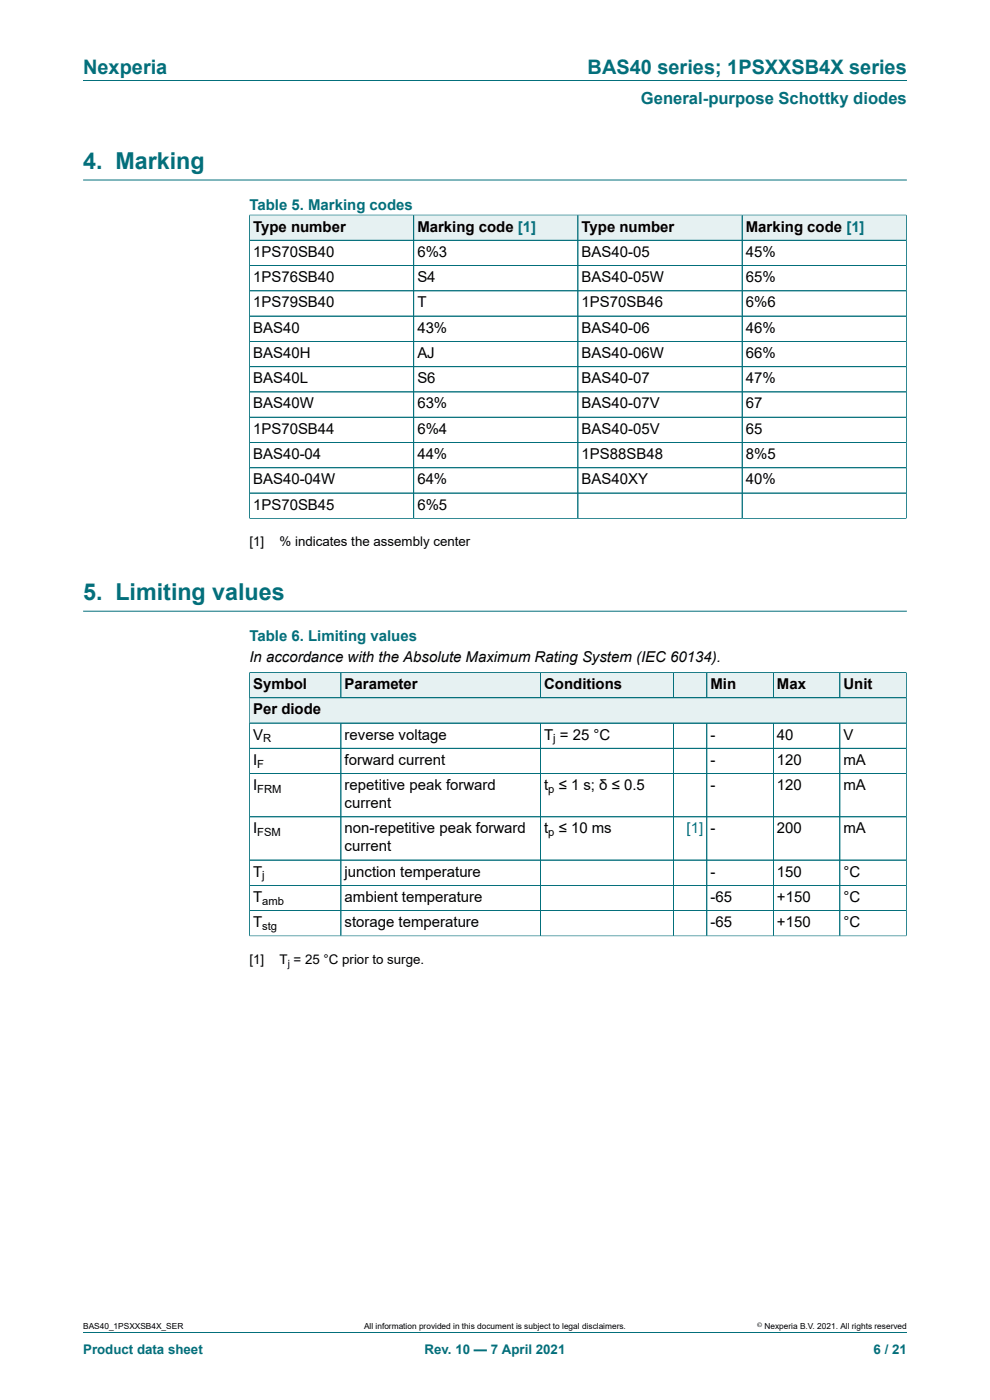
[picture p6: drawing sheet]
<svg xmlns="http://www.w3.org/2000/svg" width="210mm" height="297mm" viewBox="0 0 210 297" stroke-linecap="round" stroke-linejoin="round" font-family="sans-serif">
<defs><g id="words">
<g font-size="4.9" fill="#036f7b">
<text x="17.6" y="35.9">4. Marking</text>
<text x="17.6" y="127.3">5. Limiting values</text>
</g>
<g font-size="4.2" fill="#036f7b">
<text x="17.6" y="15.6">Nexperia</text>
<text x="124.6" y="15.6">BAS40 series; 1PSXXSB4X series</text>
</g>
<text font-size="3.5" fill="#036f7b" x="136" y="22">General-purpose Schottky diodes</text>
<g font-size="3.2" fill="#036f7b">
<text x="52.9" y="44.5">Table 5. Marking codes</text>
<text x="52.9" y="136">Table 6. Limiting values</text>
</g>
<g font-size="3.2">
<text x="53.7" y="49.1">Type number</text>
<text x="88.5" y="49.1">Marking code [1]</text>
<text x="123.4" y="49.1">Type number</text>
<text x="158.2" y="49.1">Marking code [1]</text>
<text x="53.7" y="54.5">1PS70SB40</text>
<text x="53.7" y="59.8">1PS76SB40</text>
<text x="88.5" y="54.5">6%3</text>
<text x="88.5" y="59.8">S4</text>
<text x="123.4" y="54.5">BAS40-05</text>
<text x="123.4" y="59.8">BAS40-05W</text>
<text x="158.2" y="54.5">45%</text>
<text x="158.2" y="59.8">65%</text>
<text x="53.7" y="65.2">1PS79SB40</text>
<text x="88.5" y="65.2">T</text>
<text x="123.4" y="65.2">1PS70SB46</text>
<text x="158.2" y="65.2">6%6</text>
<text x="53.7" y="70.6">BAS40</text>
<text x="88.5" y="70.6">43%</text>
<text x="123.4" y="70.6">BAS40-06</text>
<text x="158.2" y="70.6">46%</text>
<text x="53.7" y="75.9">BAS40H</text>
<text x="88.5" y="75.9">AJ</text>
<text x="123.4" y="75.9">BAS40-06W</text>
<text x="158.2" y="75.9">66%</text>
<text x="53.7" y="81.3">BAS40L</text>
<text x="88.5" y="81.3">S6</text>
<text x="123.4" y="81.3">BAS40-07</text>
<text x="158.2" y="81.3">47%</text>
<text x="53.7" y="86.7">BAS40W</text>
<text x="88.5" y="86.7">63%</text>
<text x="123.4" y="86.7">BAS40-07V</text>
<text x="158.2" y="86.7">67</text>
<text x="53.7" y="92">1PS70SB44</text>
<text x="88.5" y="92">6%4</text>
<text x="123.4" y="92">BAS40-05V</text>
<text x="158.2" y="92">65</text>
<text x="53.7" y="97.4">BAS40-04</text>
<text x="88.5" y="97.4">44%</text>
<text x="123.4" y="97.4">1PS88SB48</text>
<text x="158.2" y="97.4">8%5</text>
<text x="53.7" y="102.7">BAS40-04W</text>
<text x="88.5" y="102.7">64%</text>
<text x="123.4" y="102.7">BAS40XY</text>
<text x="158.2" y="102.7">40%</text>
<text x="53.7" y="108.1">1PS70SB45</text>
<text x="88.5" y="108.1">6%5</text>
<text x="52.9" y="140.5">In accordance with the Absolute Maximum Rating System (IEC 60134).</text>
<text x="53.7" y="146.2">Symbol</text>
<text x="73.1" y="146.2">Parameter</text>
<text x="115.4" y="146.2">Conditions</text>
<text x="150.7" y="146.2">Min</text>
<text x="164.8" y="146.2">Max</text>
<text x="178.9" y="146.2">Unit</text>
<text x="53.7" y="151.5">Per diode</text>
<text x="53.7" y="156.9">V</text>
<text x="73.1" y="156.9">reverse voltage</text>
<text x="115.4" y="156.9">T = 25 °C</text>
<text x="150.7" y="156.9">-</text>
<text x="164.8" y="156.9">40</text>
<text x="178.9" y="156.9">V</text>
<text x="53.7" y="162.3">I</text>
<text x="53.7" y="167.6">I</text>
<text x="73.1" y="162.3">forward current</text>
<text x="73.1" y="167.6">repetitive peak forward</text>
<text x="115.4" y="167.6">t ≤ 1 s; δ ≤ 0.5</text>
<text x="150.7" y="162.3">-</text>
<text x="150.7" y="167.6">-</text>
<text x="164.8" y="162.3">120</text>
<text x="164.8" y="167.6">120</text>
<text x="178.9" y="162.3">mA</text>
<text x="178.9" y="167.6">mA</text>
<text x="73.1" y="171.4">current</text>
<text x="53.7" y="176.8">I</text>
<text x="73.1" y="176.8">non-repetitive peak forward</text>
<text x="115.4" y="176.8">t ≤ 10 ms</text>
<text x="150.7" y="176.8">-</text>
<text x="164.8" y="176.8">200</text>
<text x="178.9" y="176.8">mA</text>
<text x="53.7" y="186">T</text>
<text x="73.1" y="180.6">current</text>
<text x="73.1" y="186">junction temperature</text>
<text x="150.7" y="186">-</text>
<text x="164.8" y="186">150</text>
<text x="178.9" y="186">°C</text>
<text x="53.7" y="191.3">T</text>
<text x="73.1" y="191.3">ambient temperature</text>
<text x="150.7" y="191.3">-65</text>
<text x="164.8" y="191.3">+150</text>
<text x="178.9" y="191.3">°C</text>
<text x="53.7" y="196.7">T</text>
<text x="73.1" y="196.7">storage temperature</text>
<text x="150.7" y="196.7">-65</text>
<text x="164.8" y="196.7">+150</text>
<text x="178.9" y="196.7">°C</text>
</g>
<text font-size="3.2" fill="#00f" x="145.6" y="176.8">[1]</text>
<g font-size="2.8">
<text x="52.9" y="115.9">[1]</text>
<text x="59.3" y="115.9">% indicates the assembly center</text>
<text x="52.9" y="204.5">[1]</text>
<text x="59.3" y="204.5">T = 25 °C prior to surge.</text>
</g>
<g font-size="2.8" fill="#036f7b">
<text x="17.6" y="287.2">Product data sheet</text>
<text x="90.1" y="287.2">Rev. 10 — 7 April 2021</text>
<text x="185.3" y="287.2">6 / 21</text>
</g>
<g font-size="2.4">
<text x="55.8" y="157.5">R</text>
<text x="117.4" y="157.5">j</text>
<text x="54.6" y="162.9">F</text>
<text x="54.6" y="168.2">FRM</text>
<text x="116.3" y="168.2">p</text>
<text x="54.6" y="177.4">FSM</text>
<text x="116.3" y="177.4">p</text>
<text x="55.6" y="186.6">j</text>
<text x="55.6" y="191.9">amb</text>
<text x="55.6" y="197.3">stg</text>
</g>
<text font-size="2.1" x="61" y="205">j</text>
<g font-size="1.8">
<text x="17.6" y="282">BAS40_1PSXXSB4X_SER</text>
<text x="77.2" y="282">All information provided in this document is subject to legal disclaimers.</text>
<text x="162.2" y="282">Nexperia B.V. 2021. All rights reserved</text>
</g>
<text font-size="1.4" x="160.6" y="281.6">©</text>
</g></defs>
<path d="M17.6 17.1h174.8M17.6 38.2h174.8" fill="none" stroke="#036f7b" stroke-width=".21"/>
<path d="M53 45.7h34.7v5.2h-34.7z" fill="#e6f1f2"/>
<path d="M52.9 45.5v5.5h34.9v-5.4h-35" fill="none" stroke="#036f7b" stroke-width=".21"/>
<path d="M87.8 45.7h34.7v5.2h-34.7z" fill="#e6f1f2"/>
<path d="M87.8 45.6h34.8v5.4h-34.8z" fill="none" stroke="#036f7b" stroke-width=".21"/>
<path d="M122.7 45.7h34.7v5.2h-34.7z" fill="#e6f1f2"/>
<path d="M122.6 45.6h34.8v5.4h-34.8z" fill="none" stroke="#036f7b" stroke-width=".21"/>
<path d="M157.5 45.7h34.7v5.2h-34.7z" fill="#e6f1f2"/>
<g fill="none" stroke="#036f7b" stroke-width=".21">
<path d="M52.9 51h139.4M52.9 56.3h139.4M52.9 45.7v64.3M53 45.6h139.3M87.8 45.7v64.3M122.6 45.7v64.3M157.4 45.6v64.4M192.3 45.5v64.5M52.9 61.7h139.4M52.9 67.1h139.4M52.9 72.4h139.4M52.9 77.8h139.4"/>
<path d="M52.9 83.1h139.4M52.9 88.5h139.4M52.9 93.9h139.4M52.9 99.2h139.4M52.8 110h139.5M52.9 104.6h139.4M17.6 129.7h174.8"/>
</g>
<path d="M53 142.7h19.2v5.3h-19.2z" fill="#e6f1f2"/>
<path d="M52.9 142.6v5.4h19.4v-5.3h-19.5" fill="none" stroke="#036f7b" stroke-width=".21"/>
<path d="M72.4 142.7h42.2v5.3h-42.2z" fill="#e6f1f2"/>
<path d="M72.3 142.7h42.4v5.3h-42.4z" fill="none" stroke="#036f7b" stroke-width=".21"/>
<path d="M114.7 142.7h28.1v5.3h-28.1z" fill="#e6f1f2"/>
<path d="M114.7 142.7h28.2v5.3h-28.2z" fill="none" stroke="#036f7b" stroke-width=".21"/>
<path d="M142.9 142.7h7v5.3h-7z" fill="#e6f1f2"/>
<path d="M142.9 142.7h7v5.3h-7z" fill="none" stroke="#036f7b" stroke-width=".21"/>
<path d="M150 142.7h14v5.3h-14z" fill="#e6f1f2"/>
<path d="M149.9 142.7h14.1v5.3h-14.1z" fill="none" stroke="#036f7b" stroke-width=".21"/>
<path d="M164.1 142.7h14v5.3h-14z" fill="#e6f1f2"/>
<path d="M164 142.7h14.2v5.3h-14.2z" fill="none" stroke="#036f7b" stroke-width=".21"/>
<path d="M178.2 142.7h14v5.3h-14z" fill="#e6f1f2"/>
<path d="M192.3 142.6v10.8h-139.4v-5.4h139.4M192.3 142.7h-14.1v5.3" fill="none" stroke="#036f7b" stroke-width=".21"/>
<path d="M53 148.1h139.2v5.2h-139.2z" fill="#e6f1f2"/>
<g fill="none" stroke="#036f7b" stroke-width=".21">
<path d="M52.9 153.4h139.4M52.9 158.8h139.4M52.9 142.7v55.9M53 148h139.2M53 142.7h139.2M72.3 142.7v5.3M72.3 153.4v45.1M114.7 142.7v5.3M114.7 153.4v45.1M142.9 142.7v5.3M142.9 153.4v45.1M149.9 142.7v5.3"/>
<path d="M149.9 153.4v45.1M164 142.7v5.3M164 153.4v45.1M178.2 142.7v5.3M178.2 153.4v45.1M192.3 142.7v55.9M52.9 164.1h139.4M52.9 173.3h139.4M52.8 198.5h139.5M52.9 182.5h139.4M52.9 187.8h139.4M52.9 193.2h139.4"/>
<path d="M17.6 282.6h174.8"/>
</g>
<use href="#words"/>
</svg>
